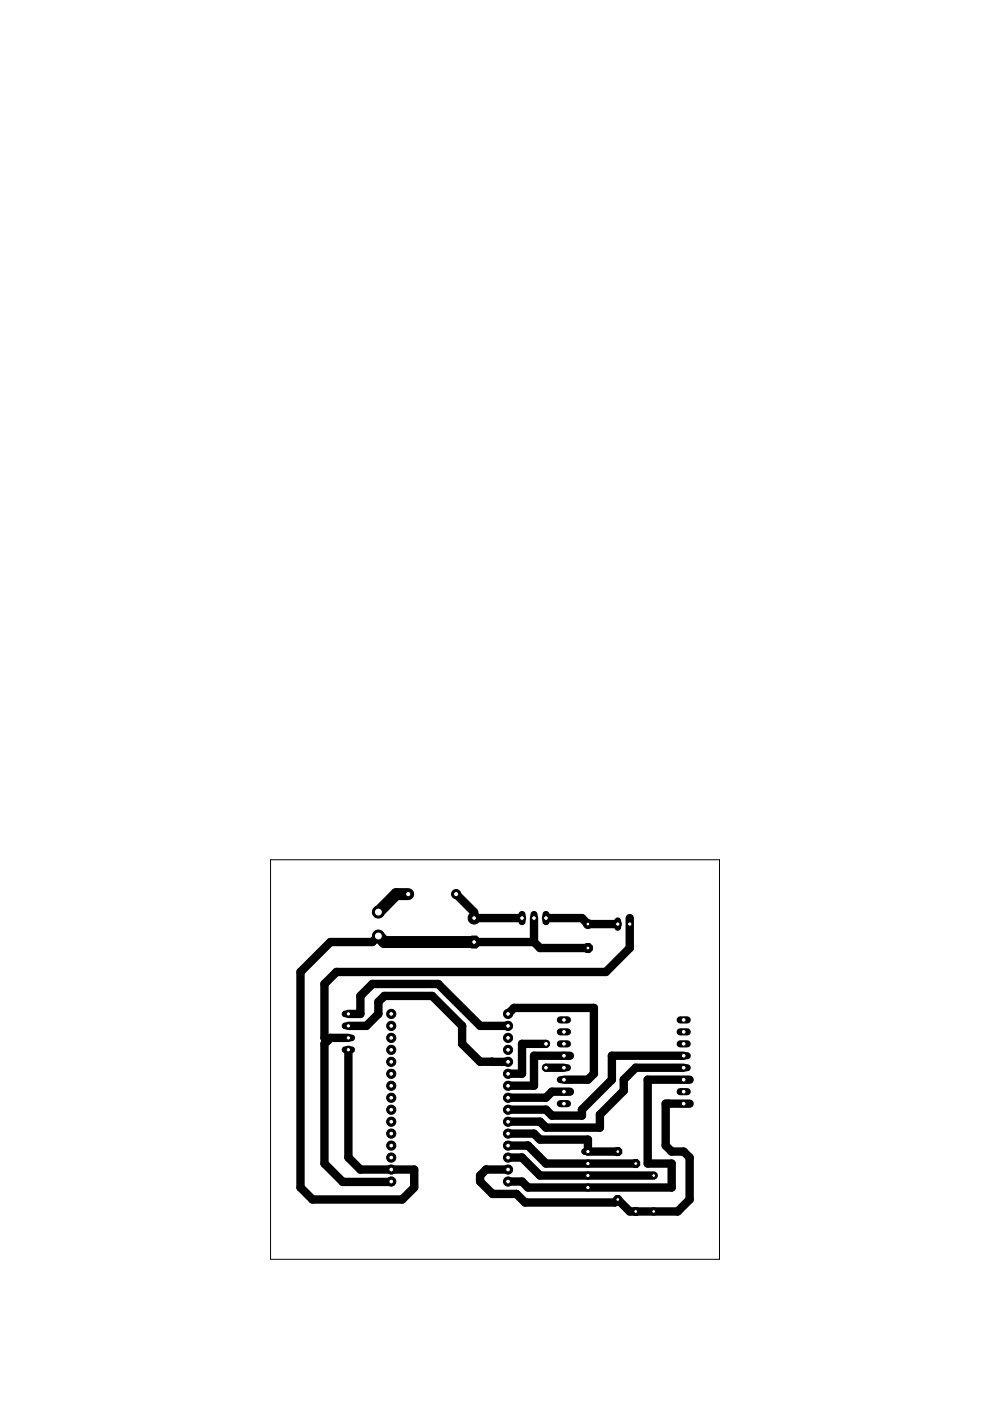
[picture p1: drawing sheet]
<svg xmlns="http://www.w3.org/2000/svg" width="210mm" height="297mm" viewBox="0 0 210 297" stroke-linecap="round" stroke-linejoin="round" font-family="sans-serif">
<g fill="none" stroke="#000" stroke-width="1.8">
<path d="M80.2 198.5l-1.2 1.2h-8.9l-6.4 6.4v45.7l2.6 2.5h19l2.5-2.5v-3.8h-11.4l-2.5-2.6v-22.8M96.7 189.6l3.8 3.8v1.2h10.2M100.5 199.7h12.7M113.2 199.7l1.3 1.3h10.2M113.2 194.6v5.1M115.8 194.6h7.6l1.3 1.3h6.3M133.5 194.6v6.4l-5 5.1h-57.2l-2.5 2.5v11.4l.6 .7M73.9 217.5h3.8l2.5-2.5v-2.6l1.3-1.2h10.1l6.4 6.3v3.8l3.8 3.8h5.9M73.9 215h2.5v-3.8l2.6-2.6h13.9l8.9 8.9h5.9M107.7 214.9l1.3-1.2h16.9v13.9l-1.2 1.3h-5.1M73.9 220h-3.8l-1.3 1.3v25.4l3.9 3.9 10.3-.1M104.3 225.1h.1"/>
<path d="M107.7 227.6v.1M107.7 230.2h.1M107.7 232.7h.1M107.7 235.3h.1M115.8 226.4h3.8M115.8 221.3h-5.1v6.3h-3M120.8 223.8h-7.6v6.4h-5.5M120.8 231.5h-3.8l-1.2 1.2h-8.1M144.9 226.4h-10.1l-2.6 2.5v2.3l-5 5.1v2.8h-11.4l-1.3-1.3h-6.8M144.9 223.8h-15.2v5.1l-6.3 6.4v1.2h-6.4l-1.2-1.2h-8.1M146.2 234h-5.1v8.9l1.3 1.3h2.5l1.3 1.2v8.9l-2.5 2.6h-10.2l-2.5-2.6-.7 .7h-19l-1.8-1.9h-5.1l-2.6-2.6v-1.3l1.3-1.2h4.6M146.2 228.9h-8.9v17.8h5.1v5.1h-30.4l-1.3-1.3h-3"/>
<path d="M107.7 242.9h4.3l3.8 3.8h19M107.7 240.3h5.5l1.3 1.3h10.2v2.6h6.3M107.7 245.4h3l3.8 3.8h24.1"/>
</g>
<path d="M80.2 198.5l1.3 1.2h19M86.6 189.6h-2.6l-3.8 3.8" fill="none" stroke="#000" stroke-width="2.5"/>
<path d="M73.2 222.6h1.4" fill="none" stroke="#000" stroke-width="1.4"/>
<circle cx="73.9" cy="222.6" r=".47" fill="#fff" stroke="#000" stroke-width=".21"/>
<path d="M73.2 220h1.4" fill="none" stroke="#000" stroke-width="1.4"/>
<circle cx="73.9" cy="220" r=".47" fill="#fff" stroke="#000" stroke-width=".21"/>
<path d="M73.2 217.5h1.4" fill="none" stroke="#000" stroke-width="1.4"/>
<circle cx="73.9" cy="217.5" r=".47" fill="#fff" stroke="#000" stroke-width=".21"/>
<path d="M73.2 215h1.4" fill="none" stroke="#000" stroke-width="1.4"/>
<circle cx="73.9" cy="215" r=".47" fill="#fff" stroke="#000" stroke-width=".21"/>
<circle cx="80.2" cy="198.5" r="1.27" fill="#000" stroke="#000" stroke-width=".21"/>
<circle cx="80.2" cy="198.5" r=".85" fill="#fff" stroke="#000" stroke-width=".21"/>
<circle cx="80.2" cy="193.4" r="1.27" fill="#000" stroke="#000" stroke-width=".21"/>
<circle cx="80.2" cy="193.4" r=".85" fill="#fff" stroke="#000" stroke-width=".21"/>
<circle cx="86.6" cy="189.6" r=".97" fill="#000" stroke="#000" stroke-width=".21"/>
<circle cx="86.6" cy="189.6" r=".55" fill="#fff" stroke="#000" stroke-width=".21"/>
<circle cx="96.7" cy="189.6" r=".97" fill="#000" stroke="#000" stroke-width=".21"/>
<circle cx="96.7" cy="189.6" r=".55" fill="#fff" stroke="#000" stroke-width=".21"/>
<path d="M144.2 234h1.5" fill="none" stroke="#000" stroke-width="1.5"/>
<circle cx="144.9" cy="234" r=".51" fill="#fff" stroke="#000" stroke-width=".21"/>
<path d="M144.2 231.5h1.5" fill="none" stroke="#000" stroke-width="1.5"/>
<circle cx="144.9" cy="231.5" r=".51" fill="#fff" stroke="#000" stroke-width=".21"/>
<path d="M144.2 228.9h1.5" fill="none" stroke="#000" stroke-width="1.5"/>
<circle cx="144.9" cy="228.9" r=".51" fill="#fff" stroke="#000" stroke-width=".21"/>
<path d="M144.2 226.4h1.5" fill="none" stroke="#000" stroke-width="1.5"/>
<circle cx="144.9" cy="226.4" r=".51" fill="#fff" stroke="#000" stroke-width=".21"/>
<path d="M144.2 223.8h1.5" fill="none" stroke="#000" stroke-width="1.5"/>
<circle cx="144.9" cy="223.8" r=".51" fill="#fff" stroke="#000" stroke-width=".21"/>
<path d="M144.2 221.3h1.5" fill="none" stroke="#000" stroke-width="1.5"/>
<circle cx="144.9" cy="221.3" r=".51" fill="#fff" stroke="#000" stroke-width=".21"/>
<path d="M144.2 218.8h1.5" fill="none" stroke="#000" stroke-width="1.5"/>
<circle cx="144.9" cy="218.8" r=".51" fill="#fff" stroke="#000" stroke-width=".21"/>
<path d="M144.2 216.2h1.5" fill="none" stroke="#000" stroke-width="1.5"/>
<circle cx="144.9" cy="216.2" r=".51" fill="#fff" stroke="#000" stroke-width=".21"/>
<path d="M118.8 216.2h1.5" fill="none" stroke="#000" stroke-width="1.5"/>
<circle cx="119.6" cy="216.2" r=".51" fill="#fff" stroke="#000" stroke-width=".21"/>
<path d="M118.8 218.8h1.5" fill="none" stroke="#000" stroke-width="1.5"/>
<circle cx="119.6" cy="218.8" r=".51" fill="#fff" stroke="#000" stroke-width=".21"/>
<path d="M118.8 221.3h1.5" fill="none" stroke="#000" stroke-width="1.5"/>
<circle cx="119.6" cy="221.3" r=".51" fill="#fff" stroke="#000" stroke-width=".21"/>
<path d="M118.8 223.8h1.5" fill="none" stroke="#000" stroke-width="1.5"/>
<circle cx="119.6" cy="223.8" r=".51" fill="#fff" stroke="#000" stroke-width=".21"/>
<path d="M118.8 226.4h1.5" fill="none" stroke="#000" stroke-width="1.5"/>
<circle cx="119.6" cy="226.4" r=".51" fill="#fff" stroke="#000" stroke-width=".21"/>
<path d="M118.8 228.9h1.5" fill="none" stroke="#000" stroke-width="1.5"/>
<circle cx="119.6" cy="228.9" r=".51" fill="#fff" stroke="#000" stroke-width=".21"/>
<path d="M118.8 231.5h1.5" fill="none" stroke="#000" stroke-width="1.5"/>
<circle cx="119.6" cy="231.5" r=".51" fill="#fff" stroke="#000" stroke-width=".21"/>
<path d="M118.8 234h1.5" fill="none" stroke="#000" stroke-width="1.5"/>
<circle cx="119.6" cy="234" r=".51" fill="#fff" stroke="#000" stroke-width=".21"/>
<path d="M110.7 193.9v1.5" fill="none" stroke="#000" stroke-width="1.5"/>
<circle cx="110.7" cy="194.6" r=".51" fill="#fff" stroke="#000" stroke-width=".21"/>
<path d="M113.2 193.9v1.5" fill="none" stroke="#000" stroke-width="1.5"/>
<circle cx="113.2" cy="194.6" r=".51" fill="#fff" stroke="#000" stroke-width=".21"/>
<path d="M115.8 193.9v1.5" fill="none" stroke="#000" stroke-width="1.5"/>
<circle cx="115.8" cy="194.6" r=".51" fill="#fff" stroke="#000" stroke-width=".21"/>
<circle cx="100.5" cy="194.6" r="1.27" fill="#000" stroke="#000" stroke-width=".21"/>
<circle cx="100.5" cy="194.6" r=".51" fill="#fff" stroke="#000" stroke-width=".21"/>
<circle cx="100.5" cy="199.7" r="1.38" fill="#000" stroke="#000" stroke-width=".21"/>
<circle cx="100.5" cy="199.7" r=".51" fill="#fff" stroke="#000" stroke-width=".21"/>
<circle cx="124.7" cy="195.9" r=".95" fill="#000" stroke="#000" stroke-width=".21"/>
<circle cx="124.7" cy="195.9" r=".4" fill="#fff" stroke="#000" stroke-width=".21"/>
<circle cx="124.7" cy="201" r="1.03" fill="#000" stroke="#000" stroke-width=".21"/>
<circle cx="124.7" cy="201" r=".4" fill="#fff" stroke="#000" stroke-width=".21"/>
<path d="M131 195.2v1.4" fill="none" stroke="#000" stroke-width="1.4"/>
<circle cx="131" cy="195.9" r=".47" fill="#fff" stroke="#000" stroke-width=".21"/>
<path d="M133.5 195.2v1.4" fill="none" stroke="#000" stroke-width="1.4"/>
<circle cx="133.5" cy="195.9" r=".47" fill="#fff" stroke="#000" stroke-width=".21"/>
<circle cx="107.7" cy="250.5" r=".97" fill="#000" stroke="#000" stroke-width=".21"/>
<circle cx="107.7" cy="250.5" r=".51" fill="#fff" stroke="#000" stroke-width=".21"/>
<circle cx="107.7" cy="248" r=".97" fill="#000" stroke="#000" stroke-width=".21"/>
<circle cx="107.7" cy="248" r=".51" fill="#fff" stroke="#000" stroke-width=".21"/>
<circle cx="107.7" cy="245.4" r=".97" fill="#000" stroke="#000" stroke-width=".21"/>
<circle cx="107.7" cy="245.4" r=".51" fill="#fff" stroke="#000" stroke-width=".21"/>
<circle cx="107.7" cy="242.9" r=".97" fill="#000" stroke="#000" stroke-width=".21"/>
<circle cx="107.7" cy="242.9" r=".51" fill="#fff" stroke="#000" stroke-width=".21"/>
<circle cx="107.7" cy="240.3" r=".97" fill="#000" stroke="#000" stroke-width=".21"/>
<circle cx="107.7" cy="240.3" r=".51" fill="#fff" stroke="#000" stroke-width=".21"/>
<circle cx="107.7" cy="237.8" r=".97" fill="#000" stroke="#000" stroke-width=".21"/>
<circle cx="107.7" cy="237.8" r=".51" fill="#fff" stroke="#000" stroke-width=".21"/>
<circle cx="107.7" cy="235.3" r=".97" fill="#000" stroke="#000" stroke-width=".21"/>
<circle cx="107.7" cy="235.3" r=".51" fill="#fff" stroke="#000" stroke-width=".21"/>
<circle cx="107.7" cy="232.7" r=".97" fill="#000" stroke="#000" stroke-width=".21"/>
<circle cx="107.7" cy="232.7" r=".51" fill="#fff" stroke="#000" stroke-width=".21"/>
<circle cx="107.7" cy="230.2" r=".97" fill="#000" stroke="#000" stroke-width=".21"/>
<circle cx="107.7" cy="230.2" r=".51" fill="#fff" stroke="#000" stroke-width=".21"/>
<circle cx="107.7" cy="227.7" r=".97" fill="#000" stroke="#000" stroke-width=".21"/>
<circle cx="107.7" cy="227.7" r=".51" fill="#fff" stroke="#000" stroke-width=".21"/>
<circle cx="107.7" cy="225.1" r=".97" fill="#000" stroke="#000" stroke-width=".21"/>
<circle cx="107.7" cy="225.1" r=".51" fill="#fff" stroke="#000" stroke-width=".21"/>
<circle cx="107.7" cy="222.6" r=".97" fill="#000" stroke="#000" stroke-width=".21"/>
<circle cx="107.7" cy="222.6" r=".51" fill="#fff" stroke="#000" stroke-width=".21"/>
<circle cx="107.7" cy="220" r=".97" fill="#000" stroke="#000" stroke-width=".21"/>
<circle cx="107.7" cy="220" r=".51" fill="#fff" stroke="#000" stroke-width=".21"/>
<circle cx="107.7" cy="217.5" r=".97" fill="#000" stroke="#000" stroke-width=".21"/>
<circle cx="107.7" cy="217.5" r=".51" fill="#fff" stroke="#000" stroke-width=".21"/>
<circle cx="107.7" cy="215" r=".97" fill="#000" stroke="#000" stroke-width=".21"/>
<circle cx="107.7" cy="215" r=".51" fill="#fff" stroke="#000" stroke-width=".21"/>
<circle cx="83" cy="250.5" r=".97" fill="#000" stroke="#000" stroke-width=".21"/>
<circle cx="83" cy="250.5" r=".51" fill="#fff" stroke="#000" stroke-width=".21"/>
<circle cx="83" cy="248" r=".97" fill="#000" stroke="#000" stroke-width=".21"/>
<circle cx="83" cy="248" r=".51" fill="#fff" stroke="#000" stroke-width=".21"/>
<circle cx="83" cy="245.4" r=".97" fill="#000" stroke="#000" stroke-width=".21"/>
<circle cx="83" cy="245.4" r=".51" fill="#fff" stroke="#000" stroke-width=".21"/>
<circle cx="83" cy="242.9" r=".97" fill="#000" stroke="#000" stroke-width=".21"/>
<circle cx="83" cy="242.9" r=".51" fill="#fff" stroke="#000" stroke-width=".21"/>
<circle cx="83" cy="240.3" r=".97" fill="#000" stroke="#000" stroke-width=".21"/>
<circle cx="83" cy="240.3" r=".51" fill="#fff" stroke="#000" stroke-width=".21"/>
<circle cx="83" cy="237.8" r=".97" fill="#000" stroke="#000" stroke-width=".21"/>
<circle cx="83" cy="237.8" r=".51" fill="#fff" stroke="#000" stroke-width=".21"/>
<circle cx="83" cy="235.3" r=".97" fill="#000" stroke="#000" stroke-width=".21"/>
<circle cx="83" cy="235.3" r=".51" fill="#fff" stroke="#000" stroke-width=".21"/>
<circle cx="83" cy="232.7" r=".97" fill="#000" stroke="#000" stroke-width=".21"/>
<circle cx="83" cy="232.7" r=".51" fill="#fff" stroke="#000" stroke-width=".21"/>
<circle cx="83" cy="230.2" r=".97" fill="#000" stroke="#000" stroke-width=".21"/>
<circle cx="83" cy="230.2" r=".51" fill="#fff" stroke="#000" stroke-width=".21"/>
<circle cx="83" cy="227.7" r=".97" fill="#000" stroke="#000" stroke-width=".21"/>
<circle cx="83" cy="227.7" r=".51" fill="#fff" stroke="#000" stroke-width=".21"/>
<circle cx="83" cy="225.1" r=".97" fill="#000" stroke="#000" stroke-width=".21"/>
<circle cx="83" cy="225.1" r=".51" fill="#fff" stroke="#000" stroke-width=".21"/>
<circle cx="83" cy="222.6" r=".97" fill="#000" stroke="#000" stroke-width=".21"/>
<circle cx="83" cy="222.6" r=".51" fill="#fff" stroke="#000" stroke-width=".21"/>
<circle cx="83" cy="220" r=".97" fill="#000" stroke="#000" stroke-width=".21"/>
<circle cx="83" cy="220" r=".51" fill="#fff" stroke="#000" stroke-width=".21"/>
<circle cx="83" cy="217.5" r=".97" fill="#000" stroke="#000" stroke-width=".21"/>
<circle cx="83" cy="217.5" r=".51" fill="#fff" stroke="#000" stroke-width=".21"/>
<circle cx="83" cy="215" r=".97" fill="#000" stroke="#000" stroke-width=".21"/>
<circle cx="83" cy="215" r=".51" fill="#fff" stroke="#000" stroke-width=".21"/>
<path d="M123.9 244.2h1.4" fill="none" stroke="#000" stroke-width="1.4"/>
<circle cx="124.7" cy="244.2" r=".47" fill="#fff" stroke="#000" stroke-width=".21"/>
<path d="M123.9 246.7h1.4" fill="none" stroke="#000" stroke-width="1.4"/>
<circle cx="124.7" cy="246.7" r=".47" fill="#fff" stroke="#000" stroke-width=".21"/>
<path d="M123.9 249.2h1.4" fill="none" stroke="#000" stroke-width="1.4"/>
<circle cx="124.7" cy="249.2" r=".47" fill="#fff" stroke="#000" stroke-width=".21"/>
<path d="M123.9 251.8h1.4" fill="none" stroke="#000" stroke-width="1.4"/>
<circle cx="124.7" cy="251.8" r=".47" fill="#fff" stroke="#000" stroke-width=".21"/>
<circle cx="131" cy="254.3" r=".92" fill="#000" stroke="#000" stroke-width=".21"/>
<circle cx="131" cy="254.3" r=".4" fill="#fff" stroke="#000" stroke-width=".21"/>
<circle cx="131" cy="244.2" r=".92" fill="#000" stroke="#000" stroke-width=".21"/>
<circle cx="131" cy="244.2" r=".4" fill="#fff" stroke="#000" stroke-width=".21"/>
<circle cx="134.8" cy="256.9" r=".92" fill="#000" stroke="#000" stroke-width=".21"/>
<circle cx="134.8" cy="256.9" r=".4" fill="#fff" stroke="#000" stroke-width=".21"/>
<circle cx="134.8" cy="246.7" r=".92" fill="#000" stroke="#000" stroke-width=".21"/>
<circle cx="134.8" cy="246.7" r=".4" fill="#fff" stroke="#000" stroke-width=".21"/>
<circle cx="138.6" cy="256.9" r=".71" fill="#000" stroke="#000" stroke-width=".21"/>
<circle cx="138.6" cy="256.9" r=".4" fill="#fff" stroke="#000" stroke-width=".21"/>
<circle cx="138.6" cy="249.2" r=".71" fill="#000" stroke="#000" stroke-width=".21"/>
<circle cx="138.6" cy="249.2" r=".4" fill="#fff" stroke="#000" stroke-width=".21"/>
<circle cx="115.8" cy="226.4" r=".74" fill="#000" stroke="#000" stroke-width=".21"/>
<circle cx="115.8" cy="226.4" r=".51" fill="#fff" stroke="#000" stroke-width=".21"/>
<circle cx="115.8" cy="221.3" r=".74" fill="#000" stroke="#000" stroke-width=".21"/>
<circle cx="115.8" cy="221.3" r=".51" fill="#fff" stroke="#000" stroke-width=".21"/>
<path d="M57.4 182.3h95.1v84.7h-95.1z" fill="none" stroke="#000" stroke-width=".21"/>
</svg>
